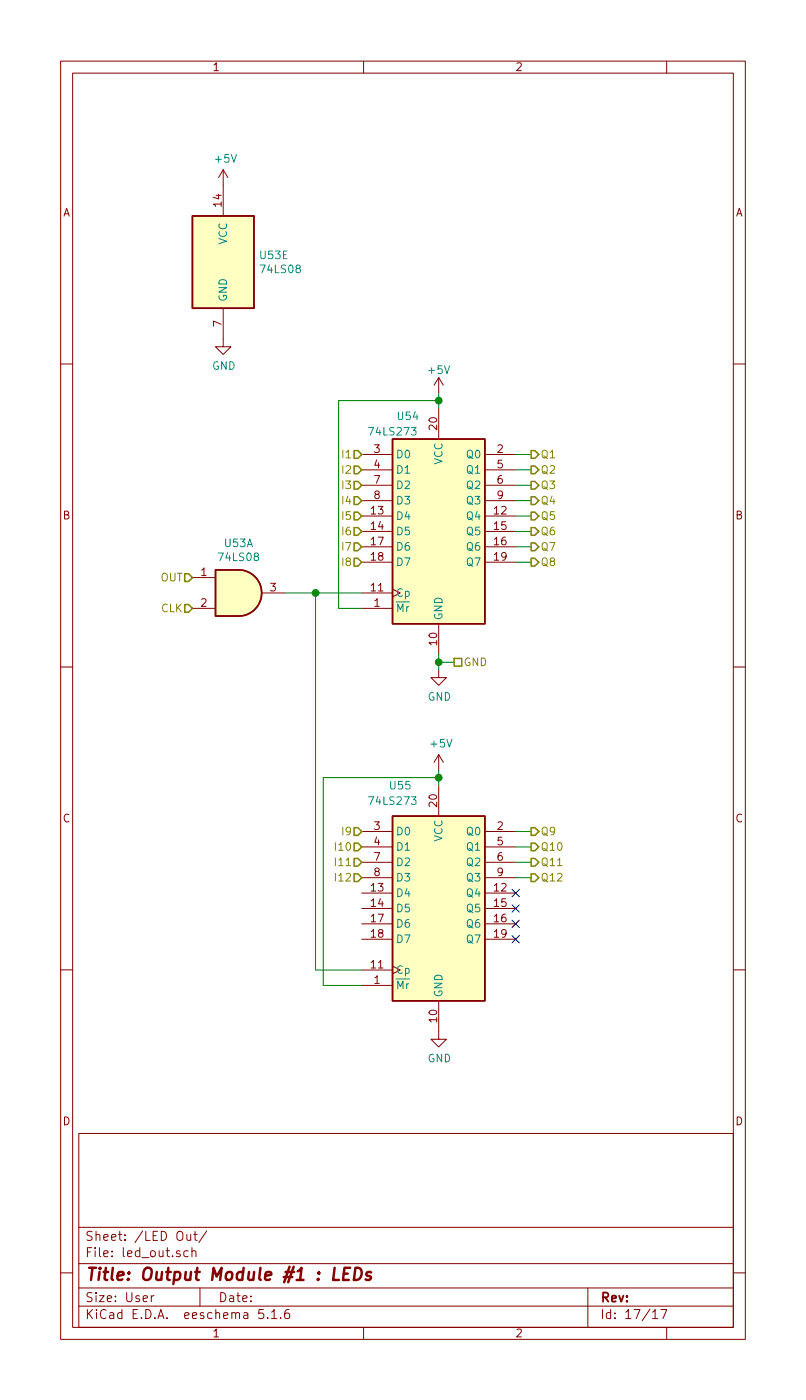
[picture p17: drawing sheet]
<svg xmlns="http://www.w3.org/2000/svg" width="133mm" height="231mm" viewBox="0 0 133 231" stroke-linecap="round" stroke-linejoin="round" font-family="sans-serif">
<defs><g id="words">
<text font-size="2.8" fill="#840000" x="14" y="211.4">Title: Output Module #1 : LEDs</text>
<g font-size="2.1" fill="#840000">
<text x="14" y="207.5">File: led_out.sch</text>
<text x="14" y="204.8">Sheet: /LED Out/</text>
<text x="14" y="214.9">Size: User</text>
<text x="36" y="214.9">Date:</text>
<text x="99" y="214.9">Rev:</text>
<text x="14" y="217.7">KiCad E.D.A. eeschema 5.1.6</text>
<text x="99" y="217.7">Id: 17/17</text>
</g>
<g font-size="1.8" fill="#840000">
<text x="35" y="11.7">1</text>
<text x="85" y="11.7">2</text>
<text x="10.4" y="35.7">A</text>
<text x="36.6" y="34.1" transform="rotate(-90 36.6 34.1)">14</text>
<text x="121.4" y="35.7">A</text>
<text x="36.6" y="53.9" transform="rotate(-90 36.6 53.9)">7</text>
<text x="72.1" y="70.9" transform="rotate(-90 72.1 70.9)">20</text>
<text x="61.7" y="74.8">3</text>
<text x="61.7" y="77.3">4</text>
<text x="82.1" y="74.8">2</text>
<text x="82.1" y="77.3">5</text>
<text x="61.7" y="79.8">7</text>
<text x="61.7" y="82.4">8</text>
<text x="82.1" y="79.8">6</text>
<text x="82.1" y="82.4">9</text>
<text x="10.4" y="85.7">B</text>
<text x="61.3" y="84.9">13</text>
<text x="61.3" y="87.5">14</text>
<text x="61.3" y="90">17</text>
<text x="81.6" y="84.9">12</text>
<text x="81.6" y="87.5">15</text>
<text x="81.6" y="90">16</text>
<text x="121.4" y="85.7">B</text>
<text x="33.2" y="95.1">1</text>
<text x="61.3" y="92.5">18</text>
<text x="81.6" y="92.5">19</text>
<text x="33.2" y="100.2">2</text>
<text x="44.6" y="97.6">3</text>
<text x="61.3" y="97.6">11</text>
<text x="61.7" y="100.2">1</text>
<text x="72.1" y="106.5" transform="rotate(-90 72.1 106.5)">10</text>
<text x="10.4" y="135.7">C</text>
<text x="61.7" y="137">3</text>
<text x="72.1" y="133.1" transform="rotate(-90 72.1 133.1)">20</text>
<text x="82.1" y="137">2</text>
<text x="121.4" y="135.7">C</text>
<text x="61.7" y="139.5">4</text>
<text x="61.7" y="142.1">7</text>
<text x="82.1" y="139.5">5</text>
<text x="82.1" y="142.1">6</text>
<text x="61.3" y="147.1">13</text>
<text x="61.3" y="149.7">14</text>
<text x="61.7" y="144.6">8</text>
<text x="81.6" y="147.1">12</text>
<text x="81.6" y="149.7">15</text>
<text x="82.1" y="144.6">9</text>
<text x="61.3" y="152.2">17</text>
<text x="61.3" y="154.8">18</text>
<text x="81.6" y="152.2">16</text>
<text x="81.6" y="154.8">19</text>
<text x="61.3" y="159.8">11</text>
<text x="61.7" y="162.4">1</text>
<text x="72.1" y="168.7" transform="rotate(-90 72.1 168.7)">10</text>
<text x="10.4" y="185.7">D</text>
<text x="121.4" y="185.7">D</text>
<text x="35" y="220.7">1</text>
<text x="85" y="220.7">2</text>
</g>
<g font-size="1.8" fill="#008484">
<text x="35.6" y="26.9">+5V</text>
<text x="37.5" y="40.4" transform="rotate(-90 37.5 40.4)">VCC</text>
<text x="43" y="42.8">U53E</text>
<text x="43.2" y="45.1">74LS08</text>
<text x="37.5" y="49.9" transform="rotate(-90 37.5 49.9)">GND</text>
<text x="35" y="61">GND</text>
<text x="70.8" y="61.7">+5V</text>
<text x="61.2" y="71.9">74LS273</text>
<text x="65.7" y="69.3">U54</text>
<text x="65.3" y="75.6">D0</text>
<text x="73" y="76.7" transform="rotate(-90 73 76.7)">VCC</text>
<text x="77.1" y="75.6">Q0</text>
<text x="65.3" y="78.2">D1</text>
<text x="65.3" y="80.7">D2</text>
<text x="65.3" y="83.3">D3</text>
<text x="77.1" y="78.2">Q1</text>
<text x="77.1" y="80.7">Q2</text>
<text x="77.1" y="83.3">Q3</text>
<text x="65.3" y="85.8">D4</text>
<text x="65.3" y="88.3">D5</text>
<text x="77.1" y="85.8">Q4</text>
<text x="77.1" y="88.3">Q5</text>
<text x="36.3" y="92.6">74LS08</text>
<text x="37.1" y="90.3">U53A</text>
<text x="65.3" y="90.9">D6</text>
<text x="65.3" y="93.4">D7</text>
<text x="77.1" y="90.9">Q6</text>
<text x="77.1" y="93.4">Q7</text>
<text x="65.3" y="101">Mr</text>
<text x="65.3" y="98.5">Cp</text>
<text x="73" y="102.4" transform="rotate(-90 73 102.4)">GND</text>
<text x="70.6" y="115.7">GND</text>
<text x="71.2" y="123.4">+5V</text>
<text x="64.4" y="130.3">U55</text>
<text x="61.2" y="132.8">74LS273</text>
<text x="65.3" y="137.9">D0</text>
<text x="77.1" y="137.9">Q0</text>
<text x="65.3" y="140.4">D1</text>
<text x="65.3" y="143">D2</text>
<text x="73" y="138.9" transform="rotate(-90 73 138.9)">VCC</text>
<text x="77.1" y="140.4">Q1</text>
<text x="77.1" y="143">Q2</text>
<text x="65.3" y="148">D4</text>
<text x="65.3" y="145.5">D3</text>
<text x="77.1" y="148">Q4</text>
<text x="77.1" y="145.5">Q3</text>
<text x="65.3" y="150.6">D5</text>
<text x="65.3" y="153.1">D6</text>
<text x="65.3" y="155.7">D7</text>
<text x="77.1" y="150.6">Q5</text>
<text x="77.1" y="153.1">Q6</text>
<text x="77.1" y="155.7">Q7</text>
<text x="65.3" y="160.7">Cp</text>
<text x="65.3" y="163.3">Mr</text>
<text x="73" y="164.7" transform="rotate(-90 73 164.7)">GND</text>
<text x="70.6" y="175.3">GND</text>
</g>
<g font-size="1.8" fill="#848400">
<text x="56.7" y="75.6">I1</text>
<text x="89.2" y="75.6">Q1</text>
<text x="56.7" y="78.2">I2</text>
<text x="56.7" y="80.7">I3</text>
<text x="56.7" y="83.3">I4</text>
<text x="89.2" y="78.2">Q2</text>
<text x="89.2" y="80.7">Q3</text>
<text x="89.2" y="83.3">Q4</text>
<text x="56.7" y="85.8">I5</text>
<text x="56.7" y="88.3">I6</text>
<text x="89.2" y="85.8">Q5</text>
<text x="89.2" y="88.3">Q6</text>
<text x="26.5" y="96">OUT</text>
<text x="56.7" y="90.9">I7</text>
<text x="56.7" y="93.4">I8</text>
<text x="89.2" y="90.9">Q7</text>
<text x="89.2" y="93.4">Q8</text>
<text x="26.6" y="101">CLK</text>
<text x="76.5" y="109.9">GND</text>
<text x="56.7" y="137.9">I9</text>
<text x="89.2" y="137.9">Q9</text>
<text x="55.7" y="143">I11</text>
<text x="55.7" y="140.4">I10</text>
<text x="89.2" y="140.4">Q10</text>
<text x="89.2" y="143">Q11</text>
<text x="55.7" y="145.5">I12</text>
<text x="89.2" y="145.5">Q12</text>
</g>
</g></defs>
<g fill="none" stroke="#840000" stroke-width=".17">
<path d="M10 10.1h113v211h-113zM12 12.1h109v207h-109zM60 10.1v2M110 10.1v2M36.8 28v7.6M36.8 28l-.7 1.3M36.8 28l.8 1.3M36.8 50.9v6.3h1.3l-1.3 1.3-1.2-1.3h1.2M10 60.1h2M59.7 75h5.1M59.7 77.6h5.1M72.4 62.3v2.6"/>
<path d="M72.4 67.4v5.1M72.4 62.3l-.8 1.3M72.4 62.3l.8 1.3M80 75h5.1M80 77.6h5.1M121 60.1h2M31.7 95.3h3.9M43.2 97.9h3.8M59.7 97.9h5.1M59.7 85.2h5.1M59.7 87.7h5.1M59.7 90.3h5.1"/>
<path d="M59.7 92.8h5.1M59.7 80.1h5.1M59.7 82.6h5.1M80 85.2h5.1M80 87.7h5.1M80 90.3h5.1M80 92.8h5.1M80 80.1h5.1M80 82.6h5.1M10 110.1h2M31.7 100.4h3.9M59.7 100.4h5.1"/>
<path d="M72.4 110.6v1.2h1.3l-1.3 1.3-1.3-1.3h1.3M72.4 103v5M121 110.1h2M59.7 137.2h5.1M59.7 139.8h5.1M72.4 124.5v2.6M72.4 129.6v5.1M72.4 124.5l-.8 1.3M72.4 124.5l.8 1.3M80 137.2h5.1M80 139.8h5.1M59.7 147.4h5.1"/>
<path d="M59.7 149.9h5.1M59.7 152.5h5.1M59.7 155h5.1M59.7 142.3h5.1M59.7 144.9h5.1M80 147.4h5.1M80 149.9h5.1M80 152.5h5.1M80 155h5.1M80 142.3h5.1M80 144.9h5.1M10 160.1h2"/>
<path d="M59.7 162.6h5.1M59.7 160.1h5.1M72.4 165.2v6.3h1.3l-1.3 1.3-1.3-1.3h1.3M121 160.1h2M13 187.1h108v32h-108zM10 210.1h2M13 215.6h108M13 212.6h108M13 208.6h108M13 202.6h108M25 213.8v1M25.4 213.8l-.3 .1-.1 .2"/>
<path d="M30.8 203.7l.1 1h.4l.2-.1M31 206.5l-.4-.1-.3 .3 .1 .6 .2 .1 .4-.1M31.5 203.7v1M31.7 206.6v-.1a.37 .37 0 0 1 .6 .1v.8M31.7 205.9v1.5M32 203.7h.5M32.2 203.2v1.3l.3 .2M33 212.6v3M34.1 203.2l-1.3 1.9M43.5 216.1h-.8v.7l.2-.1 .5 .1 .1 .2v.5l-.2 .1-.6-.1M44.2 217.5v.1M44.8 216.6l.4-.5v1.5"/>
<path d="M44.8 217.6h.9M46.3 217.5v.1M47.7 216.1a.59 .59 0 0 0-.7 .7v.7l.2 .1 .6-.1v-.5l-.1-.2-.5-.1-.2 .3M60 219.1v2M97 212.6v6.5M107.7 216.6l.4-.5v1.5M107.7 217.6h.8M109 216.1h1l-.6 1.5M110 219.1v2M121 210.1h2"/>
</g>
<path d="M55.2 209.3l-.2 2h.9M56.7 210.2h.7M57.8 209.3h-1l-.2 2h1M58.6 209.3h.5a1.03 1.03 0 0 1 .3 1.7l-.5 .3h-.5zM61.2 210h-.6l-.2 .3 .3 .3 .5 .1v.3l-.1 .2-.2 .1-.6-.1" fill="none" stroke="#840000" stroke-width=".41"/>
<g fill="#ffffc2" stroke="#ffffc2" stroke-width=".17">
<path d="M64.8 134.7h15.2v30.5h-15.2z"/>
<path d="M39.4 94.1a3.8 3.8 0 0 1 3.8 3.8 3.8 3.8 0 0 1-3.8 3.8z"/>
<path d="M35.6 94.1h3.8v7.6h-3.8z"/>
<path d="M31.7 35.6h10.2v15.3h-10.2z"/>
<path d="M64.8 72.5h15.2v30.5h-15.2z"/>
</g>
<path d="M31.7 35.6h10.2v15.3h-10.2zM64.8 72.5h15.2v30.5h-15.2zM35.6 94.1h3.8a3.8 3.8 0 0 1 3.8 3.8 3.8 3.8 0 0 1-3.8 3.8h-3.8zM64.8 134.7h15.2v30.5h-15.2z" fill="none" stroke="#840000" stroke-width=".25"/>
<g fill="none" stroke="#008400" stroke-width=".17">
<path d="M72.4 66.1h-16.5v34.3h3.8M72.4 64.9v2.5M85.1 75h2.5M85.1 77.6h2.5M47 97.9h12.7M52.1 97.9v62.2h7.6M85.1 90.3h2.5M85.1 87.7h2.5M85.1 92.8h2.5M85.1 80.1h2.5M85.1 82.6h2.5M85.1 85.2h2.5"/>
<path d="M72.4 108v2.6M72.4 109.3h2.5M72.4 127.1v2.5M72.4 128.4h-19.1v34.2h6.4M85.1 139.8h2.5M85.1 137.2h2.5M85.1 142.3h2.5M85.1 144.9h2.5"/>
</g>
<g fill="none" stroke="#848400" stroke-width=".25">
<path d="M58.4 74.4h.7l.6 .6-.6 .6h-.7zM58.4 76.9h.7l.6 .7-.6 .6h-.7zM58.4 79.5h.7l.6 .6-.6 .6h-.7zM87.6 74.4h.7l.6 .6-.6 .6h-.7zM87.6 76.9h.7l.6 .7-.6 .6h-.7zM87.6 79.5h.7l.6 .6-.6 .6h-.7zM30.5 94.7h.6l.6 .6-.6 .7h-.6zM30.5 99.8h.6l.6 .6-.6 .6h-.6zM58.4 82h.7l.6 .6-.6 .7h-.7zM58.4 84.5h.7l.6 .7-.6 .6h-.7zM58.4 87.1h.7l.6 .6-.6 .6h-.7zM58.4 89.6h.7l.6 .7-.6 .6h-.7z"/>
<path d="M58.4 92.2h.7l.6 .6-.6 .6h-.7zM87.6 82h.7l.6 .6-.6 .7h-.7zM87.6 84.5h.7l.6 .7-.6 .6h-.7zM87.6 87.1h.7l.6 .6-.6 .6h-.7zM87.6 89.6h.7l.6 .7-.6 .6h-.7zM87.6 92.2h.7l.6 .6-.6 .6h-.7zM74.9 108.7h1.3v1.2h-1.3zM58.4 136.6h.7l.6 .6-.6 .7h-.7zM58.4 139.1h.7l.6 .7-.6 .6h-.7zM87.6 136.6h.7l.6 .6-.6 .7h-.7zM87.6 139.1h.7l.6 .7-.6 .6h-.7zM58.4 141.7h.7l.6 .6-.6 .7h-.7z"/>
<path d="M58.4 144.2h.7l.6 .7-.6 .6h-.7zM87.6 141.7h.7l.6 .6-.6 .7h-.7zM87.6 144.2h.7l.6 .7-.6 .6h-.7z"/>
</g>
<g fill="#008400" stroke="#008400" stroke-width=".25">
<circle cx="52.1" cy="97.9" r=".51"/>
<circle cx="72.4" cy="109.3" r=".51"/>
<circle cx="72.4" cy="128.4" r=".51"/>
<circle cx="72.4" cy="66.1" r=".51"/>
</g>
<path d="M84.5 146.8l1.2 1.2M84.5 149.3l1.2 1.3M84.5 151.9l1.2 1.2M84.5 154.4l1.2 1.2M85.7 146.8l-1.2 1.2M85.7 149.3l-1.2 1.3M85.7 151.9l-1.2 1.2M85.7 154.4l-1.2 1.2" fill="none" stroke="#000084" stroke-width=".17"/>
<use href="#words"/>
</svg>
